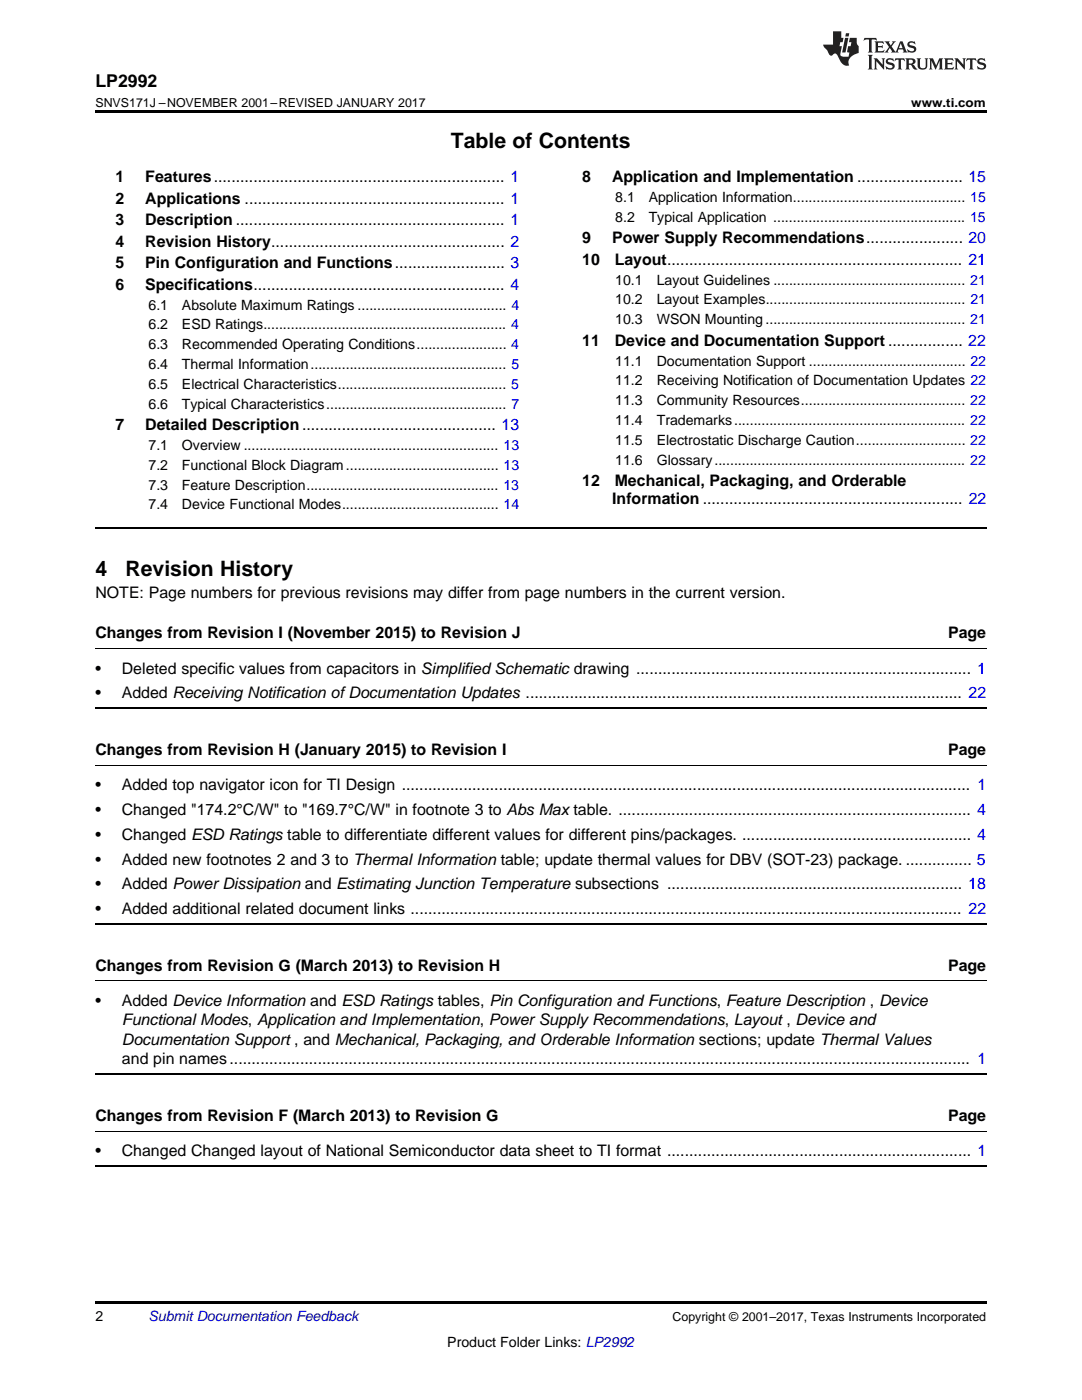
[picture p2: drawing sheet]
<svg xmlns="http://www.w3.org/2000/svg" width="216mm" height="279mm" viewBox="0 0 216 279" stroke-linecap="round" stroke-linejoin="round" font-family="sans-serif">
<defs><g id="words">
<g font-size="4.2">
<text x="90" y="29.6">Table of Contents</text>
<text x="19" y="115">4</text>
<text x="25" y="115">Revision History</text>
</g>
<text font-size="3.5" x="19" y="17.3">LP2992</text>
<g font-size="3.2">
<text x="23" y="36.3">1</text>
<text x="23" y="40.6">2</text>
<text x="29" y="36.3">Features.................................................................. 1</text>
<text x="29" y="40.6">Applications ........................................................... 1</text>
<text x="116.2" y="36.3">8</text>
<text x="122.1" y="36.3">Application and Implementation ........................ 15</text>
<text x="23" y="44.9">3</text>
<text x="29" y="44.9">Description ............................................................. 1</text>
<text x="23" y="49.2">4</text>
<text x="23" y="53.6">5</text>
<text x="29" y="49.2">Revision History..................................................... 2</text>
<text x="29" y="53.6">Pin Configuration and Functions......................... 3</text>
<text x="116.2" y="48.5">9</text>
<text x="116.2" y="52.8">10</text>
<text x="122.1" y="48.5">Power Supply Recommendations...................... 20</text>
<text x="122.7" y="52.8">Layout................................................................... 21</text>
<text x="23" y="57.9">6</text>
<text x="29" y="57.9">Specifications......................................................... 4</text>
<text x="116.2" y="69">11</text>
<text x="122.7" y="69">Device and Documentation Support ................. 22</text>
<text x="23" y="85.9">7</text>
<text x="29" y="85.9">Detailed Description............................................ 13</text>
<text x="116.2" y="97">12</text>
<text x="122.2" y="100.5">Information ........................................................... 22</text>
<text x="122.7" y="97">Mechanical, Packaging, and Orderable</text>
<text x="19" y="119.3">NOTE: Page numbers for previous revisions may differ from page numbers in the current version.</text>
<text x="19" y="127.4">Changes from Revision I (November 2015) to Revision J</text>
<text x="189.2" y="127.4">Page</text>
<text x="19" y="134.4">•</text>
<text x="24.3" y="134.4">Deleted specific values from capacitors in Simplified Schematic drawing ............................................................................ 1</text>
<text x="19" y="139.4">•</text>
<text x="24.3" y="139.4">Added Receiving Notification ofDocumentation Updates ................................................................................................... 22</text>
<text x="19" y="150.7">Changes from Revision H (January 2015) to Revision I</text>
<text x="189.2" y="150.7">Page</text>
<text x="19" y="157.7">•</text>
<text x="24.3" y="157.7">Added top navigator icon for TI Design ................................................................................................................................. 1</text>
<text x="19" y="162.7">•</text>
<text x="19" y="167.6">•</text>
<text x="24.3" y="162.7">Changed &quot;174.2°C/W&quot; to &quot;169.7°C/W&quot; in footnote 3 to Abs Max table. ................................................................................ 4</text>
<text x="24.3" y="167.6">Changed ESD Ratings table to differentiate different values for different pins/packages. .................................................... 4</text>
<text x="19" y="172.5">•</text>
<text x="24.3" y="172.5">Added new footnotes 2 and 3 to Thermal Information table; update thermal values for DBV (SOT-23) package. ............... 5</text>
<text x="19" y="177.5">•</text>
<text x="24.3" y="177.5">Added Power Dissipation and Estimating Junction Temperature subsections ................................................................... 18</text>
<text x="19" y="182.4">•</text>
<text x="24.3" y="182.4">Added additional related document links ............................................................................................................................. 22</text>
<text x="19" y="193.7">Changes from Revision G (March 2013) to Revision H</text>
<text x="189.2" y="193.7">Page</text>
<text x="19" y="200.8">•</text>
<text x="24.3" y="200.8">Added Device Information and ESD Ratings tables, Pin Configuration and Functions, Feature Description , Device</text>
<text x="24.3" y="204.6">Functional Modes, Application and Implementation, Power Supply Recommendations, Layout , Device and</text>
<text x="24.3" y="208.5">Documentation Support , and Mechanical, Packaging, and Orderable Information sections; update Thermal Values</text>
<text x="24.3" y="212.4">and pin names........................................................................................................................................................................ 1</text>
<text x="19" y="223.7">Changes from Revision F (March 2013) to Revision G</text>
<text x="189.2" y="223.7">Page</text>
<text x="19" y="230.8">•</text>
<text x="24.3" y="230.8">Changed Changed layout of National Semiconductor data sheet to TI format ..................................................................... 1</text>
</g>
<g font-size="2.8">
<text x="122.8" y="40.3">8.1</text>
<text x="129.4" y="40.3">Application Information............................................ 15</text>
<text x="122.8" y="44.2">8.2</text>
<text x="129.4" y="44.2">Typical Application ................................................. 15</text>
<text x="122.8" y="56.8">10.1</text>
<text x="131" y="56.8">Layout Guidelines ................................................. 21</text>
<text x="29.6" y="61.8">6.1</text>
<text x="29.6" y="65.8">6.2</text>
<text x="36.3" y="61.8">Absolute Maximum Ratings ...................................... 4</text>
<text x="36.3" y="65.8">ESD Ratings.............................................................. 4</text>
<text x="122.8" y="60.7">10.2</text>
<text x="122.8" y="64.7">10.3</text>
<text x="131" y="60.7">Layout Examples................................................... 21</text>
<text x="131" y="64.7">WSON Mounting ................................................... 21</text>
<text x="29.6" y="69.7">6.3</text>
<text x="36.3" y="69.7">Recommended Operating Conditions....................... 4</text>
<text x="29.6" y="73.7">6.4</text>
<text x="29.6" y="77.6">6.5</text>
<text x="36.3" y="73.7">Thermal Information.................................................. 5</text>
<text x="36.3" y="77.6">Electrical Characteristics........................................... 5</text>
<text x="122.8" y="73">11.1</text>
<text x="122.8" y="76.9">11.2</text>
<text x="131" y="73">Documentation Support ........................................ 22</text>
<text x="131" y="76.9">Receiving Notification of Documentation Updates 22</text>
<text x="29.6" y="81.6">6.6</text>
<text x="36.3" y="81.6">Typical Characteristics.............................................. 7</text>
<text x="122.8" y="80.9">11.3</text>
<text x="131" y="80.9">Community Resources.......................................... 22</text>
<text x="29.6" y="89.8">7.1</text>
<text x="36.3" y="89.8">Overview ................................................................. 13</text>
<text x="122.8" y="84.8">11.4</text>
<text x="122.8" y="88.8">11.5</text>
<text x="131" y="84.8">Trademarks........................................................... 22</text>
<text x="131" y="88.8">Electrostatic Discharge Caution............................ 22</text>
<text x="29.6" y="93.8">7.2</text>
<text x="36.3" y="93.8">Functional Block Diagram....................................... 13</text>
<text x="122.8" y="92.7">11.6</text>
<text x="131" y="92.7">Glossary................................................................ 22</text>
<text x="29.6" y="97.7">7.3</text>
<text x="29.6" y="101.7">7.4</text>
<text x="36.3" y="97.7">Feature Description................................................. 13</text>
<text x="36.3" y="101.7">Device Functional Modes........................................ 14</text>
<text x="19" y="263.6">2</text>
<text x="89.3" y="268.9">Product Folder Links: LP2992</text>
</g>
<text font-size="2.8" fill="#0000c8" x="29.6" y="263.6">Submit Documentation Feedback</text>
<g font-size="2.5">
<text x="19" y="21.4">SNVS171J –NOVEMBER 2001–REVISED JANUARY 2017</text>
<text x="181.8" y="21.4">www.ti.com</text>
<text x="134.2" y="263.6">Copyright © 2001–2017, Texas Instruments Incorporated</text>
</g>
</g></defs>
<path d="M19 22h177.8v.5h-177.8zM19 259.7h177.8v.5h-177.8z" fill="#000"/>
<path d="M19 105.4h177.8M19 141.3h177.8M19 184.4h177.8M19 214.3h177.8M19 232.7h177.8" fill="none" stroke="#000" stroke-width=".35"/>
<path d="M19 129.5h177.8M19 152.7h177.8M19 195.8h177.8M19 225.8h177.8" fill="none" stroke="#000" stroke-width=".2"/>
<g fill="#231f20">
<path d="M172.5 7.6l-.1 .5 .4-.2h.6v.1v2.1l-.2 .4h.9l-.2-.4v-2.1l.1-.1h.5l.5 .2-.2-.5zM174.5 8.3l.2 .3v1.5l-.2 .4h1.8l.2-.6a1.04 1.04 0 0 1-1.3 .2v-.7h.6l.3 .2v-.6l-.3 .2h-.6v-.6l.8-.1 .4 .3-.2-.5zM176.5 8.3l.9 1.1-.9 1.1h.8l-.2-.2 .4-.7 .5 .7-.2 .2h1.5l-.2-.2 .2-.4h.9l.1 .4-.2 .2h1l-.3-.3-.7-1.9h-.5l-.9 2-.8-1 .9-1h-.8l.1 .3-.4 .5-.3-.6 .1-.2zM179.7 8.6l.4 1h-.7zM181.3 8.4a.63 .63 0 0 0-.2 .7 .63 .63 0 0 0 .6 .4l.6 .2 .1 .2a.75 .75 0 0 1-.7 .4 .75 .75 0 0 1-.6-.5l.1 .7 .1-.1a1.11 1.11 0 0 0 1.5-.6 1.13 1.13 0 0 0-1.2-.8l-.1-.4a1.04 1.04 0 0 1 1.2 .2l-.2-.5-.2 .1-.4-.2zM173.2 10.9l.2 .4v2.2l-.2 .4h1l-.3-.4v-2.2l.3-.4zM174.3 11.6l.3 .4v1.5l-.3 .4h.8l-.2-.4v-1.3l1.5 1.7v-1.9l.2-.4h-.7l.2 .4v.9l-1.1-1.3zM177 11.8a.62 .62 0 0 0-.2 .7 .62 .62 0 0 0 .6 .4l.6 .1 .1 .3a.76 .76 0 0 1-.7 .3 .76 .76 0 0 1-.7-.4l.2 .7 .1-.1a1.11 1.11 0 0 0 1.5-.6 1.13 1.13 0 0 0-1.2-.8l-.1-.4a1.04 1.04 0 0 1 1.2 .2l-.2-.6-.2 .1-.5-.1zM178.7 11.6l-.2 .6a.61 .61 0 0 1 .8-.3v1.6l-.2 .4h.9l-.2-.4v-1.6a.63 .63 0 0 1 .7 .3l-.1-.6zM180.6 11.6l.3 .4v1.5l-.3 .4h1l-.2-.2-.1-.8 .6 .2a.76 .76 0 0 0 1.2 .7l-1-1a.58 .58 0 0 0 .6-.5 .58 .58 0 0 0-.5-.6zM181.4 11.9h.1a.45 .45 0 0 1 .5 .1 .45 .45 0 0 1 .1 .5l-.8 .2zM182.9 11.6l.2 .2a2.17 2.17 0 0 0 .3 1.9 .99 .99 0 0 0 1.6-.6v-1.1l.2-.4h-.7l.2 .2a1.92 1.92 0 0 1-.2 1.8 .6 .6 0 0 1-.9-.5v-1.1l.2-.4zM185.4 11.6l.2 .4v1.5l-.2 .4h.7l-.2-.4v-1.4l.8 1.8 .8-1.8v1.4l-.2 .4h.9l-.2-.4v-1.5l.2-.4h-.8l-.6 1.5-.6-1.5zM188.4 11.6l.2 .4v1.5l-.2 .4h1.8l.1-.6a1.04 1.04 0 0 1-1.2 .1v-.6h.5l.4 .2v-.6l-.4 .2h-.5v-.7h.8l.3 .3-.1-.6zM190.5 11.6l.2 .4v1.5l-.2 .4h.7l-.2-.4v-1.3l1.5 1.7v-1.9l.2-.4h-.7l.2 .4v.9l-1.1-1.3zM192.9 11.6l-.1 .6a.61 .61 0 0 1 .7-.3l.1 1.6-.3 .4h1l-.3-.4 .1-1.6a.63 .63 0 0 1 .7 .3l-.1-.6zM195.2 11.8a.62 .62 0 0 0-.2 .7 .62 .62 0 0 0 .6 .4l.6 .1 .1 .3a.76 .76 0 0 1-.7 .3 .76 .76 0 0 1-.6-.4l.1 .7 .1-.1a1.11 1.11 0 0 0 1.6-.6 1.13 1.13 0 0 0-1.3-.8l-.1-.4a1.04 1.04 0 0 1 1.2 .2l-.1-.6-.2 .1-.5-.1z"/>
<path d="M166.2 6.3v2.6h-1.9v.4l.8 .9a.91 .91 0 0 0 1 .8 .56 .56 0 0 1 .5-.3 .56 .56 0 0 1 .5 .3l.4 .8a1.53 1.53 0 0 0 1.9 1.2 1.54 1.54 0 0 1 1-2.1l.9-.3v-1.4a1.52 1.52 0 0 1-.4-1.6h-1.3l-.2 .8h.5l-.2 .8h-.5l-.1 1v.2l.4 .1-.2 .8a1.93 1.93 0 0 1-1.6-.3l.3-1.8h-.5l.2-.8h.4l.2-.8h-.4v-1.3zM168.6 7.6l-.6 2.9h.7l.6-2.9zM168.8 6.6l-.1 .7h.6l.2-.7z"/>
</g>
<use href="#words"/>
</svg>
